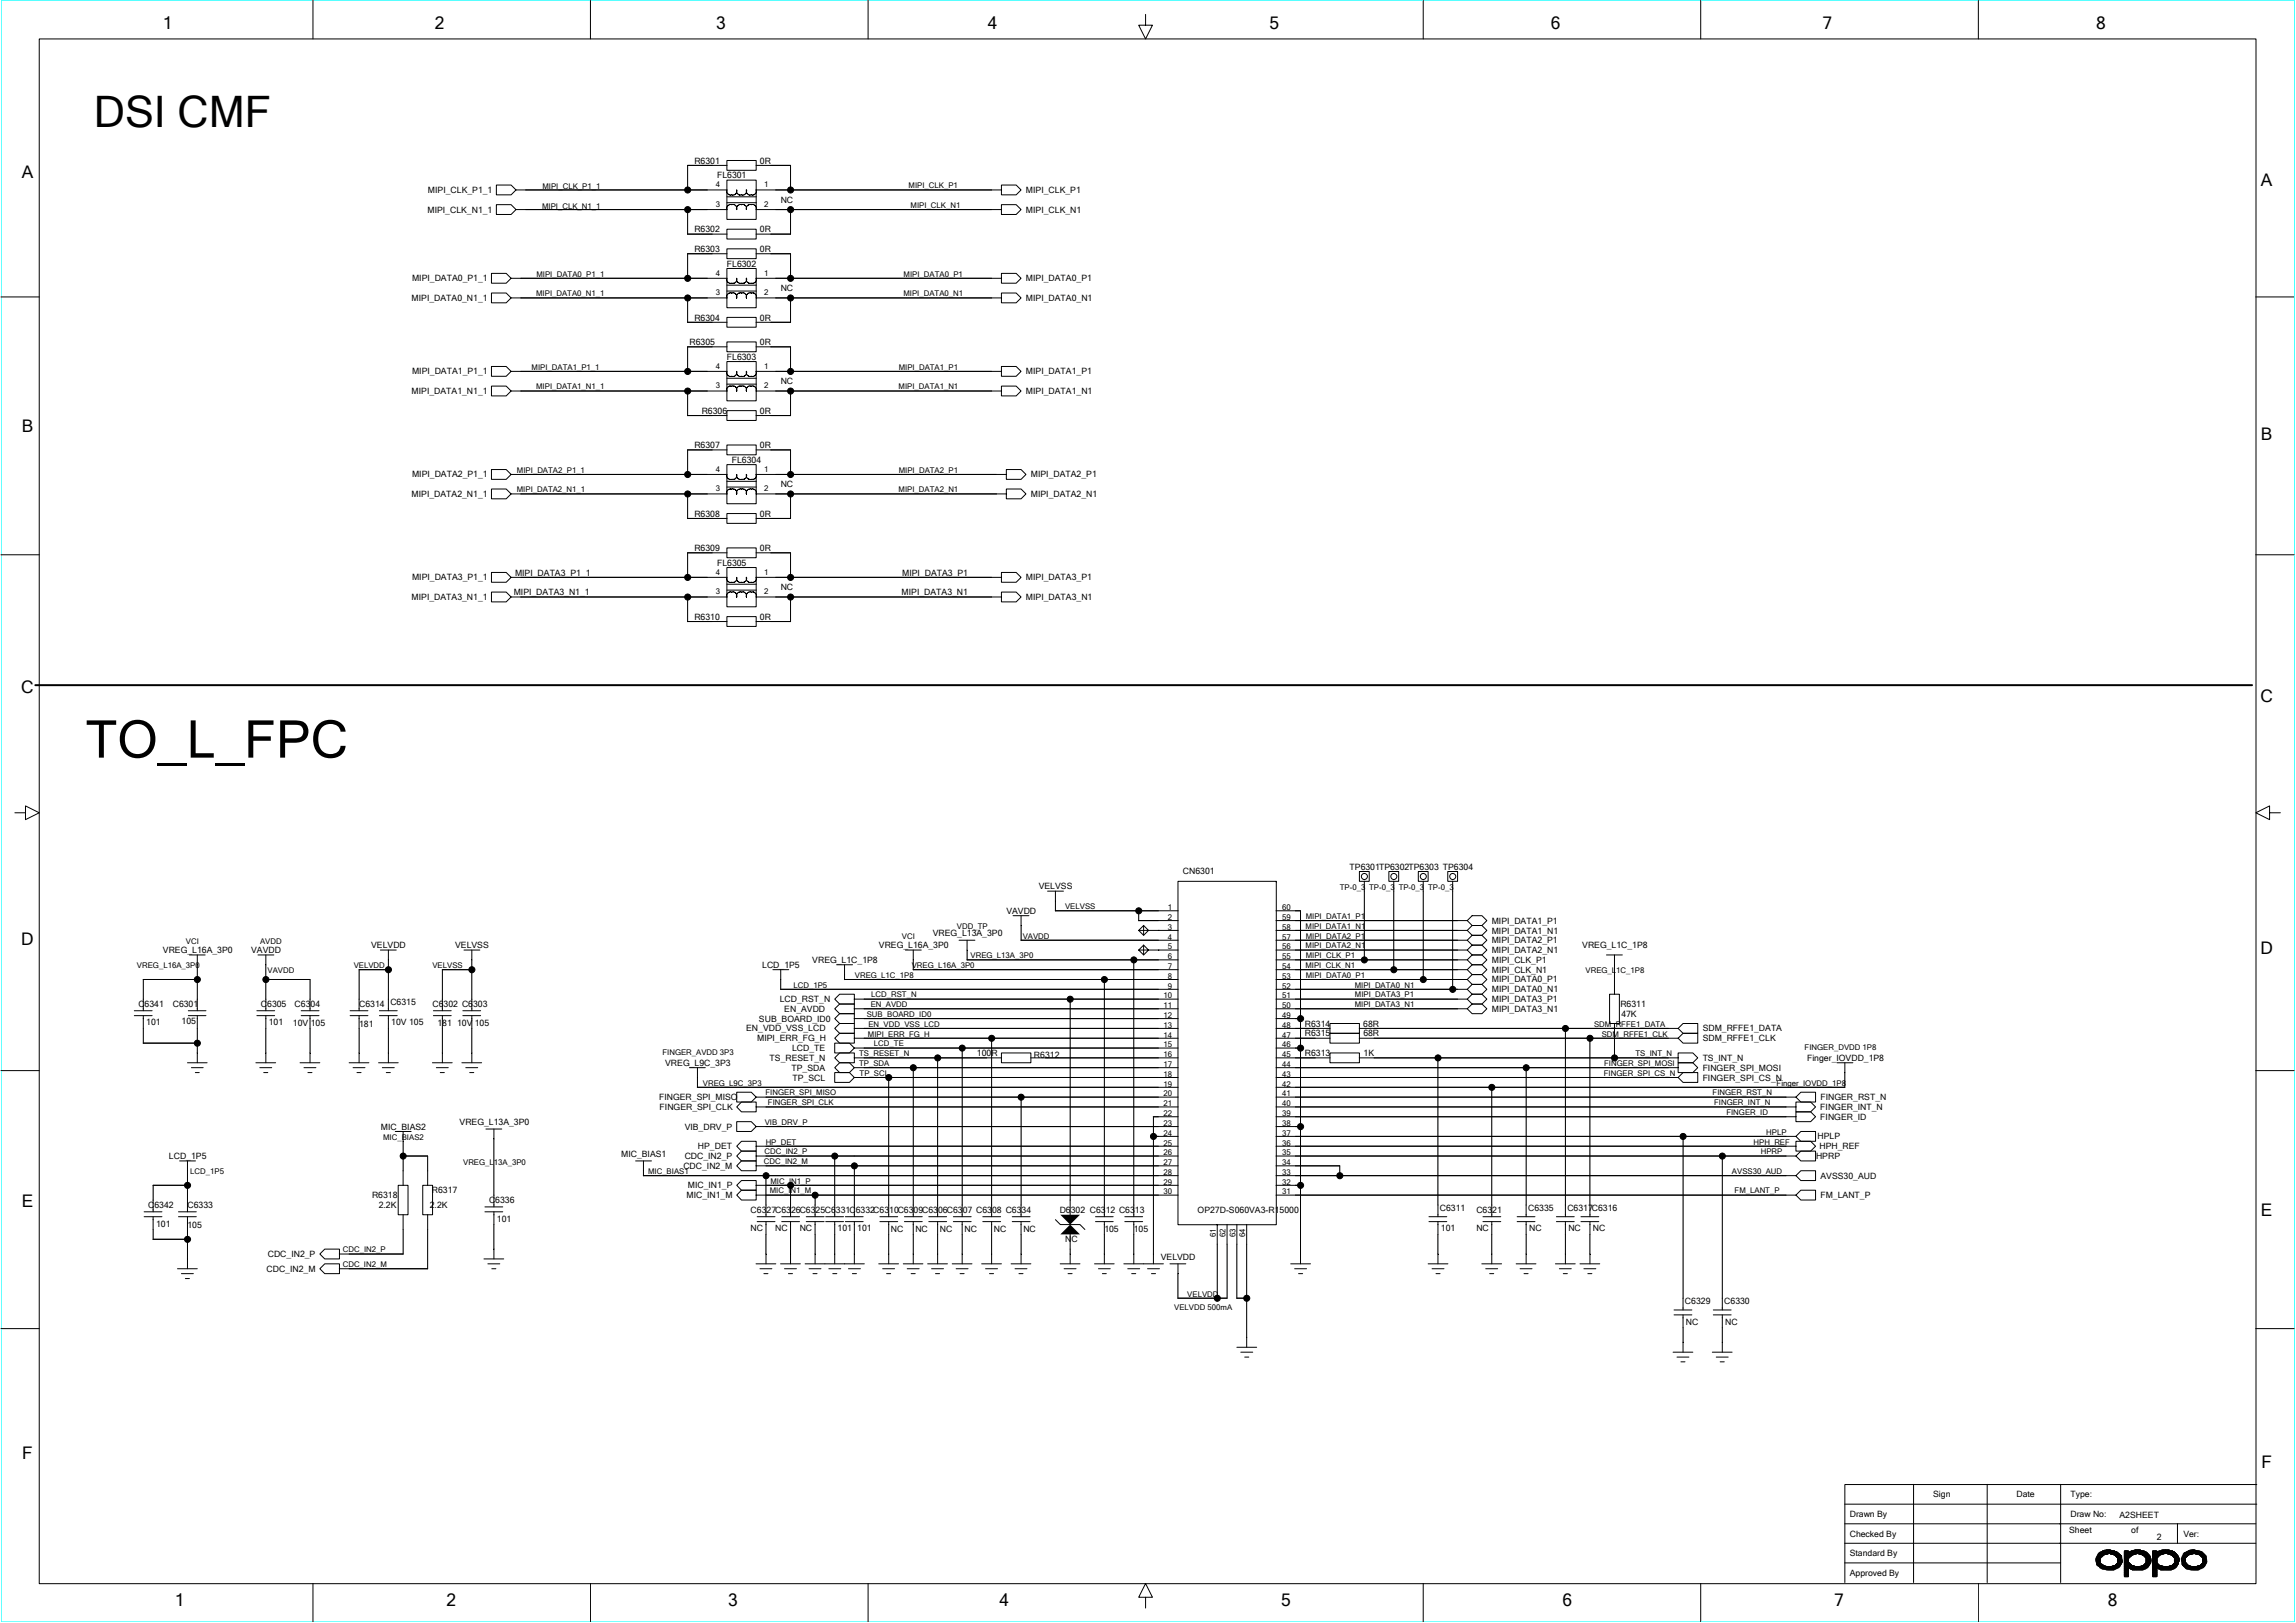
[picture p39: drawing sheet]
<svg xmlns="http://www.w3.org/2000/svg" width="297mm" height="210mm" viewBox="0 0 297 210" stroke-linecap="round" stroke-linejoin="round" font-family="sans-serif">
<defs><g id="words">
<text font-size="6.7" x="11.1" y="98">TO_L_FPC</text>
<text font-size="5.6" x="12.1" y="16.4">DSI CMF</text>
<g font-size="2.2">
<text x="21.1" y="3.8">1</text>
<text x="56.2" y="3.8">2</text>
<text x="92.7" y="3.8">3</text>
<text x="127.8" y="3.8">4</text>
<text x="164.2" y="3.8">5</text>
<text x="200.6" y="3.8">6</text>
<text x="235.8" y="3.8">7</text>
<text x="271.2" y="3.8">8</text>
<text x="2.8" y="23">A</text>
<text x="292.5" y="24.1">A</text>
<text x="2.8" y="55.8">B</text>
<text x="292.5" y="57">B</text>
<text x="2.7" y="89.7">C</text>
<text x="292.4" y="90.8">C</text>
<text x="2.7" y="122.3">D</text>
<text x="292.4" y="123.5">D</text>
<text x="2.8" y="156.2">E</text>
<text x="292.5" y="157.3">E</text>
<text x="2.9" y="188.8">F</text>
<text x="292.6" y="189.9">F</text>
<text x="22.6" y="207.8">1</text>
<text x="57.8" y="207.8">2</text>
<text x="94.2" y="207.8">3</text>
<text x="129.3" y="207.8">4</text>
<text x="165.7" y="207.8">5</text>
<text x="202.2" y="207.8">6</text>
<text x="237.3" y="207.8">7</text>
<text x="272.7" y="207.8">8</text>
</g>
<g font-size="1.1">
<text x="89.8" y="21.2">R6301</text>
<text x="92.8" y="23.1">FL6301</text>
<text x="98.3" y="21.2">0R</text>
<text x="55.3" y="27.5">MIPI_CLK_N1_1</text>
<text x="55.4" y="25">MIPI_CLK_P1_1</text>
<text x="101" y="26.2">NC</text>
<text x="132.7" y="25">MIPI_CLK_P1</text>
<text x="132.7" y="27.5">MIPI_CLK_N1</text>
<text x="89.8" y="30.1">R6302</text>
<text x="89.8" y="32.6">R6303</text>
<text x="94" y="34.5">FL6302</text>
<text x="98.3" y="32.6">0R</text>
<text x="98.3" y="30.1">0R</text>
<text x="53.3" y="38.9">MIPI_DATA0_N1_1</text>
<text x="53.3" y="36.4">MIPI_DATA0_P1_1</text>
<text x="89.8" y="41.5">R6304</text>
<text x="98.3" y="41.5">0R</text>
<text x="101" y="37.7">NC</text>
<text x="132.7" y="36.4">MIPI_DATA0_P1</text>
<text x="132.7" y="38.9">MIPI_DATA0_N1</text>
<text x="89.2" y="44.6">R6305</text>
<text x="94" y="46.5">FL6303</text>
<text x="98.3" y="44.6">0R</text>
<text x="53.3" y="51">MIPI_DATA1_N1_1</text>
<text x="53.3" y="48.5">MIPI_DATA1_P1_1</text>
<text x="90.8" y="53.5">R6306</text>
<text x="98.3" y="53.5">0R</text>
<text x="101" y="49.7">NC</text>
<text x="132.7" y="48.5">MIPI_DATA1_P1</text>
<text x="132.7" y="51">MIPI_DATA1_N1</text>
<text x="89.8" y="58">R6307</text>
<text x="94.7" y="59.9">FL6304</text>
<text x="98.3" y="58">0R</text>
<text x="53.3" y="64.3">MIPI_DATA2_N1_1</text>
<text x="53.3" y="61.8">MIPI_DATA2_P1_1</text>
<text x="101" y="63">NC</text>
<text x="133.4" y="64.3">MIPI_DATA2_N1</text>
<text x="133.4" y="61.8">MIPI_DATA2_P1</text>
<text x="89.8" y="66.8">R6308</text>
<text x="89.8" y="71.3">R6309</text>
<text x="98.3" y="71.3">0R</text>
<text x="98.3" y="66.8">0R</text>
<text x="53.3" y="77.6">MIPI_DATA3_N1_1</text>
<text x="53.3" y="75.1">MIPI_DATA3_P1_1</text>
<text x="66.5" y="77">MIPI_DATA3_N1_1</text>
<text x="66.6" y="74.5">MIPI_DATA3_P1_1</text>
<text x="92.8" y="73.2">FL6305</text>
<text x="101" y="76.3">NC</text>
<text x="116.6" y="77">MIPI_DATA3_N1</text>
<text x="116.7" y="74.5">MIPI_DATA3_P1</text>
<text x="132.7" y="75.1">MIPI_DATA3_P1</text>
<text x="132.7" y="77.6">MIPI_DATA3_N1</text>
<text x="89.8" y="80.2">R6310</text>
<text x="98.3" y="80.2">0R</text>
<text x="153" y="113.1">CN6301</text>
<text x="174.6" y="112.5">TP6301TP6302TP6303 TP6304</text>
<text x="130.2" y="118.2">VAVDD</text>
<text x="134.4" y="115.1">VELVSS</text>
<text x="193" y="119.5">MIPI_DATA1_P1</text>
<text x="21.1" y="123.3">VREG_L16A_3P0</text>
<text x="32.5" y="123.3">VAVDD</text>
<text x="48" y="122.7">VELVDD</text>
<text x="58.9" y="122.7">VELVSS</text>
<text x="98.6" y="125.2">LCD_1P5</text>
<text x="105.1" y="124.6">VREG_L1C_1P8</text>
<text x="113.7" y="122.7">VREG_L16A_3P0</text>
<text x="120.7" y="121.2">VREG_L13A_3P0</text>
<text x="193" y="122">MIPI_DATA2_P1</text>
<text x="193" y="120.8">MIPI_DATA1_N1</text>
<text x="193" y="123.3">MIPI_DATA2_N1</text>
<text x="193" y="124.6">MIPI_CLK_P1</text>
<text x="193" y="125.9">MIPI_CLK_N1</text>
<text x="204.7" y="122.7">VREG_L1C_1P8</text>
<text x="17.9" y="130.3">C6341</text>
<text x="22.3" y="130.3">C6301</text>
<text x="33.8" y="130.3">C6305</text>
<text x="38.1" y="130.3">C6304</text>
<text x="46.5" y="130.3">C6314 C6315</text>
<text x="56" y="130.3">C6302 C6303</text>
<text x="100.9" y="129.7">LCD_RST_N</text>
<text x="101.5" y="130.9">EN_AVDD</text>
<text x="193" y="128.4">MIPI_DATA0_N1</text>
<text x="193" y="130.9">MIPI_DATA3_N1</text>
<text x="193" y="129.7">MIPI_DATA3_P1</text>
<text x="193" y="127.1">MIPI_DATA0_P1</text>
<text x="209.6" y="130.3">R6311</text>
<text x="209.8" y="131.5">47K</text>
<text x="18.9" y="132.7">101</text>
<text x="23.5" y="132.5">105</text>
<text x="34.8" y="132.7">101</text>
<text x="37.9" y="132.8">10V 105</text>
<text x="46.5" y="132.8">181</text>
<text x="50.6" y="132.7">10V 105</text>
<text x="56.6" y="132.8">181</text>
<text x="59.1" y="132.8">10V 105</text>
<text x="86.1" y="137.9">VREG_L9C_3P3</text>
<text x="96.5" y="133.4">EN_VDD_VSS_LCD</text>
<text x="98" y="134.7">MIPI_ERR_FG_H</text>
<text x="98.2" y="132.2">SUB_BOARD_ID0</text>
<text x="99.6" y="137.2">TS_RESET_N</text>
<text x="102.5" y="136">LCD_TE</text>
<text x="126.4" y="136.6">100R</text>
<text x="133.8" y="136.9">R6312</text>
<text x="168.8" y="132.8">R6314</text>
<text x="168.8" y="134.1">R6315</text>
<text x="168.8" y="136.6">R6313</text>
<text x="176.4" y="132.8">68R</text>
<text x="176.4" y="134.1">68R</text>
<text x="176.4" y="136.6">1K</text>
<text x="220.3" y="134.7">SDM_RFFE1_CLK</text>
<text x="220.3" y="133.4">SDM_RFFE1_DATA</text>
<text x="220.3" y="137.2">TS_INT_N</text>
<text x="233.8" y="137.2">Finger_IOVDD_1P8</text>
<text x="85.3" y="142.3">FINGER_SPI_MISO</text>
<text x="85.3" y="143.6">FINGER_SPI_CLK</text>
<text x="102.4" y="138.5">TP_SDA</text>
<text x="102.5" y="139.8">TP_SCL</text>
<text x="220.3" y="138.5">FINGER_SPI_MOSI</text>
<text x="220.3" y="139.8">FINGER_SPI_CS_N</text>
<text x="235.5" y="143.6">FINGER_INT_N</text>
<text x="235.5" y="142.3">FINGER_RST_N</text>
<text x="21.9" y="150">LCD_1P5</text>
<text x="49.3" y="146.1">MIC_BIAS2</text>
<text x="59.5" y="145.6">VREG_L13A_3P0</text>
<text x="80.4" y="149.7">MIC_BIAS1</text>
<text x="88.6" y="150">CDC_IN2_P</text>
<text x="88.6" y="146.1">VIB_DRV_P</text>
<text x="90.3" y="148.7">HP_DET</text>
<text x="234.9" y="150">HPRP</text>
<text x="235.1" y="147.4">HPLP</text>
<text x="235.4" y="148.7">HPH_REF</text>
<text x="235.5" y="144.9">FINGER_ID</text>
<text x="48.1" y="155">R6318</text>
<text x="55.9" y="154.4">R6317</text>
<text x="63.3" y="155.7">C6336</text>
<text x="88.4" y="151.2">CDC_IN2_M</text>
<text x="88.8" y="155">MIC_IN1_M</text>
<text x="89" y="153.8">MIC_IN1_P</text>
<text x="235.5" y="152.5">AVSS30_AUD</text>
<text x="235.5" y="155">FM_LANT_P</text>
<text x="19.2" y="156.3">C6342</text>
<text x="20.2" y="158.7">101</text>
<text x="24.3" y="156.3">C6333</text>
<text x="24.3" y="158.8">105</text>
<text x="49" y="156.3">2.2K</text>
<text x="55.6" y="156.3">2.2K</text>
<text x="64.3" y="158.1">101</text>
<text x="97.1" y="156.9">C6327C6326C6325C6331C6332C6310C6309C6306C6307 C6308 C6334</text>
<text x="97.1" y="159.3">NC</text>
<text x="100.3" y="159.3">NC</text>
<text x="103.5" y="159.3">NC</text>
<text x="108.4" y="159.3">101</text>
<text x="110.9" y="159.3">101</text>
<text x="115.3" y="159.4">NC</text>
<text x="118.4" y="159.4">NC</text>
<text x="121.6" y="159.4">NC</text>
<text x="124.8" y="159.4">NC</text>
<text x="128.6" y="159.4">NC</text>
<text x="132.4" y="159.4">NC</text>
<text x="137.1" y="156.9">D6302 C6312 C6313</text>
<text x="137.8" y="160.7">NC</text>
<text x="142.9" y="159.4">105</text>
<text x="146.7" y="159.4">105</text>
<text x="154.9" y="156.9">OP27D-S060VA3-R15000</text>
<text x="186.3" y="156.7">C6311</text>
<text x="186.4" y="159.3">101</text>
<text x="191" y="159.3">NC</text>
<text x="191" y="156.9">C6321</text>
<text x="197.7" y="156.7">C6335</text>
<text x="197.8" y="159.3">NC</text>
<text x="202.8" y="156.7">C6317C6316</text>
<text x="202.9" y="159.3">NC</text>
<text x="206.1" y="159.3">NC</text>
<text x="34.5" y="164.5">CDC_IN2_M</text>
<text x="34.6" y="162.6">CDC_IN2_P</text>
<text x="150.2" y="163">VELVDD</text>
<text x="218" y="168.7">C6329</text>
<text x="218.1" y="171.4">NC</text>
<text x="223.1" y="168.7">C6330</text>
<text x="223.2" y="171.4">NC</text>
<text x="239.3" y="196.3">Drawn By</text>
<text x="250.1" y="193.7">Sign</text>
<text x="260.9" y="193.7">Date</text>
<text x="267.9" y="193.7">Type:</text>
<text x="267.9" y="196.3">Draw No:</text>
<text x="274.2" y="196.4">A2SHEET</text>
<text x="239.3" y="198.8">Checked By</text>
<text x="239.3" y="201.3">Standard By</text>
<text x="239.3" y="203.9">Approved By</text>
<text x="267.7" y="198.3">Sheet</text>
<text x="275.7" y="198.3">of</text>
<text x="279" y="199.2">2</text>
<text x="282.5" y="198.8">Ver:</text>
</g>
<g font-size="1">
<text x="70.1" y="27">MIPI_CLK_N1_1</text>
<text x="70.2" y="24.5">MIPI_CLK_P1_1</text>
<text x="92.6" y="24.2">4</text>
<text x="92.6" y="26.8">3</text>
<text x="98.8" y="26.8">2</text>
<text x="98.8" y="24.2">1</text>
<text x="117.5" y="24.4">MIPI_CLK_P1</text>
<text x="117.8" y="26.9">MIPI_CLK_N1</text>
<text x="69.4" y="35.8">MIPI_DATA0_P1_1</text>
<text x="92.6" y="35.7">4</text>
<text x="98.8" y="35.7">1</text>
<text x="116.9" y="35.8">MIPI_DATA0_P1</text>
<text x="69.4" y="38.3">MIPI_DATA0_N1_1</text>
<text x="92.6" y="38.2">3</text>
<text x="98.8" y="38.2">2</text>
<text x="116.9" y="38.3">MIPI_DATA0_N1</text>
<text x="68.8" y="47.8">MIPI_DATA1_P1_1</text>
<text x="92.6" y="47.7">4</text>
<text x="98.8" y="47.7">1</text>
<text x="116.3" y="47.8">MIPI_DATA1_P1</text>
<text x="69.4" y="50.4">MIPI_DATA1_N1_1</text>
<text x="92.6" y="50.2">3</text>
<text x="98.8" y="50.2">2</text>
<text x="116.2" y="50.4">MIPI_DATA1_N1</text>
<text x="66.9" y="63.7">MIPI_DATA2_N1_1</text>
<text x="66.9" y="61.2">MIPI_DATA2_P1_1</text>
<text x="92.6" y="63.6">3</text>
<text x="92.6" y="61">4</text>
<text x="98.8" y="61">1</text>
<text x="98.8" y="63.6">2</text>
<text x="116.2" y="63.7">MIPI_DATA2_N1</text>
<text x="116.3" y="61.2">MIPI_DATA2_P1</text>
<text x="92.6" y="74.4">4</text>
<text x="92.6" y="76.9">3</text>
<text x="98.8" y="76.9">2</text>
<text x="98.8" y="74.4">1</text>
<text x="137.8" y="117.6">VELVSS</text>
<text x="151.1" y="119">2</text>
<text x="151.1" y="117.8">1</text>
<text x="165.9" y="117.8">60</text>
<text x="165.9" y="119">59</text>
<text x="168.9" y="118.9">MIPI_DATA1_P1</text>
<text x="173.3" y="115.1">TP-0_3 TP-0_3 TP-0_3 TP-0_3</text>
<text x="17.7" y="125.2">VREG_L16A_3P0</text>
<text x="24.1" y="122.1">VCI</text>
<text x="33.7" y="122.1">AVDD</text>
<text x="34.6" y="125.9">VAVDD</text>
<text x="45.8" y="125.2">VELVDD</text>
<text x="55.9" y="125.2">VELVSS</text>
<text x="116.7" y="121.4">VCI</text>
<text x="118" y="125.2">VREG_L16A_3P0</text>
<text x="123.8" y="120.2">VDD_TP</text>
<text x="125.6" y="124">VREG_L13A_3P0</text>
<text x="132.3" y="121.4">VAVDD</text>
<text x="151.1" y="120.3">3</text>
<text x="151.1" y="124.1">6</text>
<text x="151.1" y="125.4">7</text>
<text x="151.1" y="122.8">5</text>
<text x="151.1" y="121.6">4</text>
<text x="165.9" y="120.3">58</text>
<text x="165.9" y="122.8">56</text>
<text x="165.9" y="121.6">57</text>
<text x="165.9" y="124.1">55</text>
<text x="165.9" y="125.4">54</text>
<text x="168.9" y="125.2">MIPI_CLK_N1</text>
<text x="168.9" y="122.7">MIPI_DATA2_N1</text>
<text x="168.9" y="120.2">MIPI_DATA1_N1</text>
<text x="168.9" y="121.4">MIPI_DATA2_P1</text>
<text x="168.9" y="124">MIPI_CLK_P1</text>
<text x="205.1" y="125.9">VREG_L1C_1P8</text>
<text x="102.7" y="127.8">LCD_1P5</text>
<text x="110.6" y="126.5">VREG_L1C_1P8</text>
<text x="112.1" y="131.6">SUB_BOARD_ID0</text>
<text x="112.6" y="130.3">EN_AVDD</text>
<text x="112.7" y="129.1">LCD_RST_N</text>
<text x="150.5" y="131.7">12</text>
<text x="150.5" y="129.2">10</text>
<text x="150.5" y="130.4">11</text>
<text x="151.1" y="127.9">9</text>
<text x="151.1" y="126.6">8</text>
<text x="165.9" y="131.7">49</text>
<text x="165.9" y="130.4">50</text>
<text x="165.9" y="126.6">53</text>
<text x="165.9" y="127.9">52</text>
<text x="165.9" y="129.2">51</text>
<text x="168.9" y="126.5">MIPI_DATA0_P1</text>
<text x="175.3" y="130.3">MIPI_DATA3_N1</text>
<text x="175.3" y="127.8">MIPI_DATA0_N1</text>
<text x="175.3" y="129.1">MIPI_DATA3_P1</text>
<text x="85.7" y="136.5">FINGER_AVDD 3P3</text>
<text x="111.1" y="137.9">TP_SDA</text>
<text x="111.1" y="136.7">TS_RESET_N</text>
<text x="112.3" y="134.1">MIPI_ERR_FG_H</text>
<text x="112.3" y="132.8">EN_VDD_VSS_LCD</text>
<text x="113.1" y="135.4">LCD_TE</text>
<text x="150.5" y="136.8">16</text>
<text x="150.5" y="134.2">14</text>
<text x="150.5" y="135.5">15</text>
<text x="150.5" y="133">13</text>
<text x="165.9" y="133">48</text>
<text x="165.9" y="134.2">47</text>
<text x="165.9" y="135.5">46</text>
<text x="165.9" y="136.8">45</text>
<text x="206.2" y="132.8">SDM_RFFE1_DATA</text>
<text x="207.2" y="134.1">SDM_RFFE1_CLK</text>
<text x="207.5" y="137.9">FINGER_SPI_MOSI</text>
<text x="211.6" y="136.7">TS_INT_N</text>
<text x="233.5" y="135.9">FINGER_DVDD 1P8</text>
<text x="90.9" y="140.5">VREG_L9C_3P3</text>
<text x="99" y="141.7">FINGER_SPI_MISO</text>
<text x="99.4" y="143">FINGER_SPI_CLK</text>
<text x="111.2" y="139.2">TP_SCL</text>
<text x="150.5" y="140.6">19</text>
<text x="150.5" y="138">17</text>
<text x="150.5" y="143.1">21</text>
<text x="150.5" y="141.9">20</text>
<text x="150.5" y="139.3">18</text>
<text x="165.9" y="139.3">43</text>
<text x="165.9" y="143.1">40</text>
<text x="165.9" y="138">44</text>
<text x="165.9" y="140.6">42</text>
<text x="165.9" y="141.9">41</text>
<text x="207.5" y="139.2">FINGER_SPI_CS_N</text>
<text x="221.6" y="141.7">FINGER_RST_N</text>
<text x="221.8" y="143">FINGER_INT_N</text>
<text x="229.8" y="140.5">Finger_IOVDD_1P8</text>
<text x="49.6" y="147.4">MIC_BIAS2</text>
<text x="98.9" y="149.4">CDC_IN2_P</text>
<text x="98.9" y="145.5">VIB_DRV_P</text>
<text x="99.1" y="148.1">HP_DET</text>
<text x="150.5" y="145.7">23</text>
<text x="150.5" y="149.5">26</text>
<text x="150.5" y="146.9">24</text>
<text x="150.5" y="144.4">22</text>
<text x="150.5" y="148.2">25</text>
<text x="165.9" y="144.4">39</text>
<text x="165.9" y="145.7">38</text>
<text x="165.9" y="148.2">36</text>
<text x="165.9" y="149.5">35</text>
<text x="165.9" y="146.9">37</text>
<text x="223.3" y="144.3">FINGER_ID</text>
<text x="226.9" y="148.1">HPH_REF</text>
<text x="227.8" y="149.4">HPRP</text>
<text x="228.5" y="146.8">HPLP</text>
<text x="24.6" y="151.9">LCD_1P5</text>
<text x="59.9" y="150.8">VREG_L13A_3P0</text>
<text x="83.8" y="151.9">MIC_BIAS1</text>
<text x="98.8" y="150.6">CDC_IN2_M</text>
<text x="99.6" y="154.4">MIC_IN1_M</text>
<text x="99.7" y="153.1">MIC_IN1_P</text>
<text x="150.5" y="154.5">30</text>
<text x="150.5" y="153.3">29</text>
<text x="150.5" y="152">28</text>
<text x="150.5" y="150.7">27</text>
<text x="165.9" y="153.3">32</text>
<text x="165.9" y="154.5">31</text>
<text x="165.9" y="150.7">34</text>
<text x="165.9" y="152">33</text>
<text x="224.1" y="151.9">AVSS30_AUD</text>
<text x="224.4" y="154.4">FM_LANT_P</text>
<text x="157.3" y="160.1" transform="rotate(-90 157.3 160.1)">61</text>
<text x="158.6" y="160.1" transform="rotate(-90 158.6 160.1)">62</text>
<text x="159.8" y="160.1" transform="rotate(-90 159.8 160.1)">63</text>
<text x="161.1" y="160.1" transform="rotate(-90 161.1 160.1)">64</text>
<text x="44.3" y="163.9">CDC_IN2_M</text>
<text x="44.4" y="162">CDC_IN2_P</text>
<text x="153.6" y="167.7">VELVDD</text>
<text x="151.9" y="169.5">VELVDD 500mA</text>
</g>
</g></defs>
<path d="M.1 0h296.8v209.8h-296.8z" fill="none" stroke="#0ff" stroke-width=".13"/>
<path d="M4.6 88.6h286.8" fill="none" stroke="#000" stroke-width=".25"/>
<g fill="none" stroke="#000" stroke-width=".13">
<path d="M5.1 5h286.8v199.9h-286.8zM40.5 .1v4.9M76.4 .1v4.9M112.3 .1v4.9M148.2 1.9v1.4h.9l-.9 1.7-.9-1.7h.9M184.1 .1v4.9M220 .1v4.9M255.9 .1v4.9M.1 38.4h5M63.6 35.4h1.9l.6 .6-.6 .6h-1.9zM63.6 37.9h1.9l.6 .6-.6 .7h-1.9zM64.2 26.5h1.9l.7 .6-.7 .6h-1.9z"/>
<path d="M64.2 23.9h1.9l.7 .7-.7 .6h-1.9zM66.1 36h28a.47 .47 0 0 0 .5 .7M66.7 24.6h27.4l-.1 .2M88.9 21.4h5.2M88.9 30.3h5.2M88.9 32.8h5.2M89 21.4v3.2M89 27.1v3.2M89 32.8v3.2M89 38.5v3.2M94 24.8l.2 .3 .4 .1M94 20.8h3.8v1.2h-3.8z"/>
<path d="M94 29.7h3.8v1.2h-3.8zM94 32.2h3.8v1.3h-3.8zM94 23.3h3.8v5.1h-3.8zM94 34.7h3.8v5.1h-3.8zM94 25.5h3.9M94 26.2h3.9M94 36.9h3.9M94 37.7h3.9M94.1 27.1h-27.4M94.1 38.5h-28M94.4 26.5a.72 .72 0 0 1 .9 .3v.3M94.4 37.9h.3"/>
<path d="M94.4 26.5l-.3 .2-.1 .4M94.4 37.9l-.1 .1a.55 .55 0 0 0-.3 .6M94.7 37.9a.53 .53 0 0 1 .6 .6M95.3 24.8v-.2a.58 .58 0 0 1-.8 .6M95.3 24.8a.57 .57 0 0 0 .8 .4h.1M95.9 26.5h.1M95.9 26.5a.47 .47 0 0 0-.5 .1 .47 .47 0 0 0-.1 .5M96 26.5l.4 .1 .2 .3M96.1 26.5h-.2M96.6 24.8l-.1-.2a.47 .47 0 0 1-.3 .6M96.6 24.8a.59 .59 0 0 0 .7 .4h.1M96.6 38.3a.58 .58 0 0 0-.8-.4 .47 .47 0 0 0-.5 .6"/>
<path d="M97 26.5h.3M97 37.9h.2M97 26.5l-.4 .2v.4v-.2M97 37.9l-.4 .2v.4v-.2M97.2 37.9a.53 .53 0 0 1 .7 .4M97.2 37.9h.1M97.3 26.5l.4 .1 .2 .3M97.8 36h31.8M97.8 38.5h31.8M97.8 21.4h4.5v3.2M97.8 32.8h4.5v3.2M97.9 36a.58 .58 0 0 1-.8 .7 .49 .49 0 0 1-.5-.7 .57 .57 0 0 1-.8 .7 .51 .51 0 0 1-.5-.7 .57 .57 0 0 1-.8 .7"/>
<path d="M97.9 24.6l-.1 .4-.4 .2M97.9 26.9l-.1 .2M97.9 38.3l-.1 .2M102.3 27.1v3.2h-4.5M102.3 38.5v3.2M129.6 35.4h1.9l.6 .6-.6 .6h-1.9zM129.6 37.9h1.9l.6 .6-.6 .7h-1.9zM129.6 23.9h1.9l.6 .7-.6 .6h-1.9zM129.6 26.5h1.9l.6 .6-.6 .6h-1.9zM129.6 27.1h-31.8M129.6 24.6h-31.8M291.8 38.4h5"/>
<path d="M63.6 47.4h1.9l.6 .6-.6 .7h-1.9zM63.6 50h1.9l.6 .6-.6 .6h-1.9zM66.1 48h28l-.1 .3M66.1 50.6h28M88.9 53.8h5.2M88.9 44.9h5.2M88.9 58.2h5.2M88.9 41.7h5.2M89 44.9v3.2M89 50.6v3.2M89 58.2v3.2M94 48.3l.2 .3 .4 .1"/>
<path d="M94 53.1h3.8v1.3h-3.8zM94 44.2h3.8v1.3h-3.8zM94 57.6h3.8v1.2h-3.8zM94 41.1h3.8v1.2h-3.8zM94 46.8h3.8v5.1h-3.8zM94 48.9h3.9M94 49.7h3.9M94.4 49.9a.72 .72 0 0 1 .9 .4v.3M94.4 49.9l-.3 .3-.1 .4M95.3 48.3v-.3a.58 .58 0 0 1-.8 .7M95.3 48.3a.57 .57 0 0 0 .8 .4h.1M95.9 50h.1"/>
<path d="M95.9 50a.47 .47 0 0 0-.5 .1 .47 .47 0 0 0-.1 .5M96 49.9l.4 .2 .2 .3M96.1 49.9l-.2 .1M96.6 48.3l-.1-.3a.47 .47 0 0 1-.3 .7M96.6 48.3a.59 .59 0 0 0 .7 .4h.1M97 49.9h.3M97 49.9l-.4 .3v.4v-.2M97.3 49.9l.4 .2 .2 .3M97.8 48h31.8M97.8 50.6h31.8M97.8 53.8h4.5M97.8 44.9h4.5v3.2"/>
<path d="M97.8 58.2h4.5v3.2M97.9 48l-.1 .5-.4 .2M97.9 50.4l-.1 .2M102.3 41.7h-4.5M102.3 50.6v3.2M129.6 47.4h1.9l.6 .6-.6 .7h-1.9zM129.6 50h1.9l.6 .6-.6 .6h-1.9zM.1 71.8h5M63.6 63.3h1.9l.6 .6-.6 .6h-1.9zM63.6 60.7h1.9l.6 .7-.6 .6h-1.9zM63.6 74.1h1.9l.6 .6-.6 .6h-1.9zM63.6 76.6h1.9l.6 .6-.6 .7h-1.9z"/>
<path d="M66.1 61.4h28l-.1 .2M66.1 74.7h28l-.1 .2M88.9 67.1h5.2M88.9 71.5h5.2M89 63.9v3.2M89 71.5v3.2M89 77.2v3.2M94 61.6a.62 .62 0 0 0 .9 .4l.3-.1 .1-.5v.2M94 74.9l.2 .3 .4 .2M94 66.4h3.8v1.3h-3.8zM94 79.8h3.8v1.2h-3.8zM94 70.9h3.8v1.3h-3.8z"/>
<path d="M94 73.4h3.8v5.1h-3.8zM94 60.1h3.8v5.1h-3.8zM94 75.6h3.9M94 76.3h3.9M94 62.3h3.9M94 63h3.9M94.1 63.9h-28M94.1 77.2h-28M94.4 76.6a.72 .72 0 0 1 .9 .3v.3M94.4 76.6l-.3 .2-.1 .5M95.3 74.9v-.2a.57 .57 0 0 1-.8 .7M95.3 74.9a.57 .57 0 0 0 .8 .5h.1"/>
<path d="M95.3 61.6a.63 .63 0 0 0 .9 .4M95.3 63.9a.57 .57 0 0 0-.8-.7l-.4 .3-.1 .4M95.9 76.6h.1M95.9 63.3h.1M95.9 63.3a.47 .47 0 0 0-.5 .1 .47 .47 0 0 0-.1 .5M95.9 76.6a.47 .47 0 0 0-.5 .1 .47 .47 0 0 0-.1 .5M95.9 63.3a.5 .5 0 0 1 .7 .6 .57 .57 0 0 1 .7-.7 .49 .49 0 0 1 .5 .7M96 76.6l.4 .1 .2 .3M96.1 76.6h-.2M96.6 61.6l-.1-.2a.46 .46 0 0 1-.3 .6M96.6 74.9l-.1-.2a.47 .47 0 0 1-.3 .7M96.6 74.9a.59 .59 0 0 0 .7 .5h.1"/>
<path d="M96.6 61.6a.63 .63 0 0 0 .8 .4M97 76.6h.3M97 76.6l-.4 .2v.4v-.2M97.3 76.6l.4 .1 .2 .3M97.8 63.9h32.4M97.8 61.4h32.4M97.8 74.7h31.8M97.8 77.2h31.8M97.8 67.1h4.5M97.8 71.5h4.5v3.2M97.9 61.4l-.1 .4-.4 .2M97.9 74.7l-.1 .4-.4 .3"/>
<path d="M97.9 77l-.1 .2M102.3 63.9v3.2M102.3 77.2v3.2M129.6 74.1h1.9l.6 .6-.6 .6h-1.9zM129.6 76.6h1.9l.6 .6-.6 .7h-1.9zM130.2 63.3h1.9l.6 .6-.6 .6h-1.9zM130.2 60.7h1.9l.6 .7-.6 .6h-1.9zM291.8 71.8h5M88.9 80.4h5.2M97.8 80.4h4.5M1.9 105.2h1.4v-.9l1.8 .9-1.8 .8v-.8M131.1 118.5h2"/>
<path d="M132.1 118.5v3.2M135.5 115.3h2.1M136.5 117.8h15.9M136.5 115.3v2.6M147.3 119.1h5.1M147.3 117.8v1.3M148 119.7v1.3M152.4 114h12.7v44.5h-12.7zM165.1 119.1h24.7M165.1 117.8h3.2v45.7M165.1 114h.1M175.9 112.8h1.2v1.2h-1.2z"/>
<path d="M176.5 114v10.2M179.7 112.8h1.3v1.2h-1.3zM180.3 114v11.5M183.5 112.8h1.3v1.2h-1.3zM184.1 114v12.7M187.3 112.8h1.3v1.2h-1.3zM187.9 114v14M190.5 119.7h1.2l.7 .7-.7 .6h-1.2l-.7-.6zM190.5 118.5h1.2l.7 .6-.7 .6h-1.2l-.7-.6zM293.6 105.2v-.9l-1.8 .9 1.8 .8v-.8h1.4M.1 138.5h5M17.4 131.4h2.3"/>
<path d="M17.4 130.8h2.3M18.5 131.4v3.6h7M24.3 137.5h2.5M24.4 131.4h2.2M24.4 130.8h2.2M24.5 123.5h2M24.8 138.1h1.5M25.3 138.8h.5M25.5 131.4v6.1M25.5 123.5v7.3M25.5 126.7h-7v4.1M33.1 137.5h2.6"/>
<path d="M33.2 131.4h2.3M33.2 130.8h2.3M33.4 123.5h2M33.6 138.1h1.6M34.1 138.8h.5M34.4 126.7h5.7v4.1M34.4 123.5v7.3M34.4 131.4v6.1M38.8 137.5h2.6M39 131.4h2.3M39 130.8h2.3M39.3 138.1h1.6"/>
<path d="M39.8 138.8h.6M40.1 131.4v6.1M45.2 137.5h2.5M45.3 131.4h2.3M45.3 130.8h2.3M45.7 138.1h1.5M46.2 138.8h.5M46.5 131.4v6.1M49 137.5h2.5M49.1 131.4h2.3M49.1 130.8h2.3M49.2 122.9h2.1"/>
<path d="M49.5 138.1h1.5M50 138.8h.5M50.2 125.5h-3.7v5.3M50.2 122.9v7.9M50.2 131.4v6.1M55.9 137.5h2.6M56.1 131.4h2.3M56.1 130.8h2.3M56.4 138.1h1.6M57 138.8h.5M57.2 125.5h3.8M57.2 125.5v5.3"/>
<path d="M57.2 131.4v6.1M59.8 137.5h2.5M59.9 131.4h2.3M59.9 130.8h2.3M60 122.9h2.1M60.3 138.1h1.5M60.8 138.8h.5M61 122.9v7.9M61 131.4v6.1M89.2 138.1h2M90.2 138.1v2.6M100 125.5h2"/>
<path d="M101 128h51.4M101 125.5v2.5M108 138.8h1.9l.6 .6-.6 .6h-1.9zM108 130.5l.6-.6h1.9v1.2h-1.9zM108 135h1.9l.6 .6-.6 .6h-1.9zM108 138.1l.6-.6h1.3l.6 .6-.6 .7h-1.3zM108.2 124.8h2.1M108.6 131.1h1.9v1.3h-1.9l-.6-.6zM108.6 136.2h1.9v1.3h-1.9l-.6-.6zM108.6 132.4h1.9v1.3h-1.9l-.6-.6zM108.6 128.6h1.9v1.3h-1.9l-.6-.6zM108.6 133.7h1.9v1.3h-1.9l-.6-.7z"/>
<path d="M109.2 126.7h43.2M109.3 124.8v1.9M110.5 131.8h41.9M110.5 138.1h41.9M110.5 130.5h41.9M110.5 129.3h41.9M110.5 136.9h19.1M110.5 139.4h41.9M110.5 135.6h41.9M110.5 133.1h41.9M110.5 134.3h41.9M115 139.4v18"/>
<path d="M117.1 122.9h2.1M118.1 125.5h34.3M118.1 122.9v2.6M118.1 138.1v19.3M121.3 136.9v20.5M124.1 121.6h2M124.5 135.6v21.8M125.1 121.6v2.6h27.3M128.3 134.3v23.1M129.6 136.2h3.8v1.3h-3.8zM132.1 121.6h20.3M133.3 136.9h19.1"/>
<path d="M138.4 129.3v27.9M142.9 126.7v30.7M146.7 124.2v33.2M147.3 122.9l.7-.6 .6 .6-.6 .6-.7-.6h1.3M147.3 120.4l.7-.7 .6 .7-.6 .6-.7-.6h1.3M148 122.3v1.2M148.6 122.9h3.8M148.6 120.4h3.8M165.1 122.9h24.7M165.1 125.5h24.7M165.1 126.7h24.7M165.1 124.2h24.7"/>
<path d="M165.1 129.3h24.7M165.1 120.4h24.7M168.3 135.6h-3.2M168.3 131.8h-3.2M172.1 132.4h3.8v1.3h-3.8zM172.1 133.7h3.8v1.3h-3.8zM172.1 136.2h3.8v1.3h-3.8zM172.1 133.1h-7M172.1 134.3h-7M172.1 136.9h-7M175.8 136.9h41.3M186 136.9v20.5"/>
<path d="M189.8 130.5l.7-.6h1.2l.7 .6-.7 .6h-1.2zM189.8 128h-24.7M189.8 130.5h-24.7M189.8 121.6h-24.7M190.5 127.4h1.2l.7 .6-.7 .6h-1.2l-.7-.6zM190.5 123.5h1.2l.7 .7-.7 .6h-1.2l-.7-.6zM190.5 124.8h1.2l.7 .7-.7 .6h-1.2l-.7-.6zM190.5 128.6h1.2l.7 .7-.7 .6h-1.2l-.7-.6zM190.5 126.1h1.2l.7 .6-.7 .7h-1.2l-.7-.7zM190.5 121h1.2l.7 .6-.7 .7h-1.2l-.7-.7zM190.5 122.3h1.2l.7 .6-.7 .6h-1.2l-.7-.6zM197.4 138.1v19.3"/>
<path d="M202.5 133.1v24.3M205.7 134.3v23.1M207.8 123.5h2.1M208.2 128.6h1.3v3.8h-1.3zM208.9 123.5v5.2M208.9 132.4v4.5M217.1 137.5h1.9l.6 .6-.6 .7h-1.9zM217.1 136.2h1.9l.6 .7-.6 .6h-1.9zM217.1 139.4h-52M217.1 138.1h-52M217.1 133.1h-41.3M217.1 134.3h-41.3"/>
<path d="M217.7 138.8h1.9v1.2h-1.9l-.6-.6zM217.7 133.7h1.9v1.3h-1.9l-.6-.7zM217.7 132.4h1.9v1.3h-1.9l-.6-.6zM237.7 137.5h2M238.7 137.5v3.2M291.8 138.5h5M18.6 157.4h2.4M18.6 156.8h2.4M19.8 157.4v3M23.1 157.4h2.3M23.1 156.8h2.3M23.2 150.2h2.1"/>
<path d="M24.3 150.2v6.6M24.3 157.4v6.7M24.3 153.4h-4.5v3.4M51.1 146.4h2.1M51.5 153.4h1.3v3.8h-1.3zM52.1 149.6h3.2v3.8M52.2 146.4v7M52.2 157.1v5.2M54.7 153.4h1.3v3.8h-1.3zM55.3 157.1v7.1M62.7 156.8h2.3M62.7 156.1h2.3"/>
<path d="M62.9 146.1h2M63.9 146.1v10M63.9 156.8v6.1M82.2 150.2h2.1M83.2 152.1h69.2M83.2 150.2v1.9M90.2 140.7h62.2M95.3 145.1h1.9l.6 .7-.6 .6h-1.9zM95.3 141.3h1.9l.6 .6-.6 .7h-1.9zM95.9 142.6h1.9v1.2h-1.9l-.6-.6zM95.9 152.7h1.9v1.3h-1.9l-.6-.6zM95.9 154h1.9v1.3h-1.9l-.6-.7z"/>
<path d="M95.9 147.7h1.9v1.2h-1.9l-.6-.6zM95.9 150.2h1.9v1.3h-1.9l-.6-.7zM95.9 148.9h1.9v1.3h-1.9l-.6-.6zM97.8 141.9h54.6M97.8 145.8h54.6M97.8 143.2h54.6M97.8 153.4h54.6M97.8 154.6h54.6M97.8 148.3h54.6M97.8 150.8h54.6M97.8 149.6h54.6M98 157.4h2.3"/>
<path d="M98 158.1h2.3M99.1 158.1v5.4M99.1 152.1v5.3M101.1 157.4h2.3M101.1 158.1h2.3M102.3 158.1v5.4M102.3 153.4v4M104.3 157.4h2.3M104.3 158.1h2.3M105.4 158.1v5.4M105.4 154.6v2.8M106.8 157.4h2.3"/>
<path d="M106.8 158.1h2.3M108 149.6v7.8M108 158.1v5.4M109.4 157.4h2.3M109.4 158.1h2.3M110.5 150.8v6.6M110.5 158.1v5.4M113.8 157.4h2.3M113.8 158.1h2.3M115 158.1v5.4M117 157.4h2.3M117 158.1h2.3"/>
<path d="M118.1 158.1v5.4M120.2 157.4h2.3M120.2 158.1h2.3M121.3 158.1v5.4M123.3 157.4h2.3M123.3 158.1h2.3M124.5 158.1v5.4M127.1 157.4h2.4M127.1 158.1h2.4M128.3 158.1v5.4M131 157.4h2.3M131 158.1h2.3"/>
<path d="M132.1 141.9v15.5M132.1 158.1v5.4M136.5 157.8l.7 .6h2.5l.7 .7M138.4 159.7v3.8M141.7 157.4h2.3M141.7 158.1h2.3M142.9 158.1v5.4M145.5 157.4h2.3M145.5 158.1h2.3M146.7 158.1v5.4M149.2 144.5h3.2M149.2 147h3.2"/>
<path d="M149.2 144.5v19M157.5 158.4v9.6M158.7 158.4v9.6M160 158.4v9.6M161.3 158.4v15.9M165.1 150.8h8.2v1.3M168.3 145.8h-3.2M168.3 153.4h-3.2M184.9 157.4h2.3M184.9 158.1h2.3M186 158.1v5.4M191.9 157.4h2.3"/>
<path d="M191.9 158.1h2.3M193 140.7v16.7M193 158.1v5.4M196.3 157.4h2.3M196.3 158.1h2.3M197.4 158.1v5.4M201.4 157.4h2.3M201.4 158.1h2.3M202.5 158.1v5.4M204.5 157.4h2.3M204.5 158.1h2.3M205.7 158.1v5.4"/>
<path d="M217.7 147v22.5M222.8 149.6v19.9M232.3 143.8h1.9l.7 .7-.7 .6h-1.9zM232.3 142.6h1.9l.7 .6-.7 .6h-1.9zM232.3 149.6l.7-.7h1.9v1.3h-1.9zM232.3 147l.7-.6h1.9v1.3h-1.9zM232.3 147.7h1.9l.7 .6-.7 .6h-1.9zM232.4 143.2h-67.3M232.4 144.5h-67.3M232.4 141.9h-67.3M232.4 154.6h-67.3M232.4 149.6h-67.3"/>
<path d="M232.4 148.3h-67.3M232.4 147h-67.3M232.4 152.1h-67.3M233 141.3h1.9v1.3h-1.9l-.7-.7zM233 151.5h1.9v1.2h-1.9l-.7-.6zM233 154h1.9v1.3h-1.9l-.7-.7zM238.7 140.7h-73.6M.1 171.9h5M19.8 160.3h4.5M23 164.1h2.5M23.5 164.8h1.5M24 165.4h.5"/>
<path d="M42 163.5h1.9v1.3h-1.9l-.6-.7zM42 161.6h1.9v1.3h-1.9l-.6-.7zM43.9 164.1h11.4M43.9 162.2h8.3M62.6 162.9h2.6M63.1 163.5h1.6M63.6 164.1h.6M97.8 163.5h2.6M98.3 164.1h1.6M98.8 164.8h.6M101 163.5h2.5M101.5 164.1h1.5"/>
<path d="M102 164.8h.5M104.2 163.5h7.6M104.7 164.1h1.5M105.2 164.8h.5M107.2 164.1h1.6M107.7 164.8h.6M109.8 164.1h1.5M110.3 164.8h.5M113.7 163.5h2.5M114.2 164.1h1.5M114.7 164.8h.5M116.9 163.5h2.5"/>
<path d="M117.4 164.1h1.5M117.9 164.8h.5M120 163.5h2.6M120.5 164.1h1.6M121 164.8h.6M123.2 163.5h2.5M123.7 164.1h1.5M124.2 164.8h.5M127 163.5h2.6M127.5 164.1h1.5M128 164.8h.5M130.8 163.5h2.6"/>
<path d="M131.3 164.1h1.6M131.8 164.8h.6M137.2 163.5h2.5M137.7 164.1h1.5M138.2 164.8h.5M141.6 163.5h2.5M142.1 164.1h1.5M142.6 164.8h.5M145.4 163.5h5.1M145.9 164.1h1.5M146.4 164.8h.5M148.5 164.1h1.5"/>
<path d="M149 164.8h.5M151.4 163.5h2M152.4 168h6.3M152.4 163.5v4.5M160 168h1.3M160 174.3h2.6M160.5 174.9h1.6M161 175.6h.6M167 163.5h2.5M167.5 164.1h1.5M168 164.8h.5M184.8 163.5h2.5"/>
<path d="M185.3 164.1h1.5M185.8 164.8h.5M191.7 163.5h2.6M192.2 164.1h1.6M192.7 164.8h.5M196.1 163.5h2.6M196.7 164.1h1.5M197.2 164.8h.5M201.2 163.5h2.6M201.7 164.1h1.6M202.2 164.8h.6M204.4 163.5h2.6"/>
<path d="M204.9 164.1h1.6M205.4 164.8h.5M216.4 174.9h2.6M216.6 170.1h2.3M216.6 169.5h2.3M217 175.6h1.5M217.5 176.2h.5M217.7 170.1v4.8M221.5 174.9h2.6M221.7 170.1h2.3M221.7 169.5h2.3M222 175.6h1.6"/>
<path d="M222.5 176.2h.6M222.8 170.1v4.8M291.8 171.9h5M238.7 194.6h53.3M247.6 192v12.7M257.1 192v12.7M266.6 192v12.7M281.7 197.1v2.6M291.8 199.7h-53.1M291.8 197.1h-53.1M292 192.1h-53.3v12.6M40.5 204.9v4.9"/>
<path d="M76.4 204.9v4.9M112.3 204.9v4.9M148.2 206.7h.9l-.9-1.8-.9 1.8h.9v1.3M184.1 204.9v4.9M220 204.9v4.9M238.7 202.2h27.9M255.9 204.9v4.9M271.1 201.6h.7M271.1 201.7h.6M271.1 201.8h.6M271.1 202h.6M271.1 202.1h.6"/>
<path d="M271.3 201.3h.8M271.3 202.3h.6M271.3 202.5h.8M271.3 202.2h.4M271.3 201.4v1.1M271.4 202.6h.8M271.4 202.5v-1.3v1.4h.7M271.5 202.2v.4h.8M271.5 200.9a2.21 2.21 0 0 1 3 .4l.1 .8-.4 .6-.8 .4h-.6l-.9-.1-.6-.5-.1-.8zM271.5 201v1.6v-1.5v.1M271.7 201.6l.5-.4 .6-.3 .8 .3 .4 .4v.6l-.4 .4-.8 .1-.6-.1-.5-.4zM271.7 200.9v1.8"/>
<path d="M271.7 200.8h2.2M271.8 200.8v.7M271.8 202.3v.5M271.9 202.5v.5h1.9M271.9 200.8v.6h-.6M272.1 202.4v.6M272.1 200.7v.5M272.1 200.7h1.4M272.2 200.7v.5h-.8M272.3 202.6v.4M272.3 200.7v.4M272.3 200.6h.8"/>
<path d="M272.4 202.7v.4M272.4 200.7v.4M272.5 203.1h1.1M272.6 202.7v.4M272.6 200.5v.6M272.7 202.7v.4M272.7 200.5v.6h-1.3M272.8 202.7v.4M272.8 200.5v.4M272.9 202.7v.4M272.9 200.5v.4M273.1 202.7v.4"/>
<path d="M273.1 200.5v.6h1.1M273.2 202.7v.4M273.2 200.7v.4M273.3 202.6v.5M273.3 200.7v.4M273.4 202.6h.9M273.4 202.6v.5M273.4 200.7v.4M273.4 201.2h1M273.6 202.6v.4M273.6 200.7v.5M273.7 200.8v.5h.8"/>
<path d="M273.7 202.4v.6h-1.5v-.4M273.8 200.8v.6h.7M273.8 202.3v.5M273.9 201.8h.7M273.9 202h.7M273.9 202.1h.7M273.9 202.2h.6M273.9 201.7h.6M274 202.2v.6M274 200.8v.8h.5M274 200.9h-2.5M274.1 200.9v1.9h-2.5"/>
<path d="M274.2 201v1.7h-2.6M274.3 201.2v1.3h-.6M274.5 201.3v1h-.7M274.8 200.8h2.8M274.8 200.9h3M274.8 203h.6M274.8 203.1h.6M274.8 200.7h.6M274.8 203.2h.6M274.8 203.3h.6M274.8 203.5h.6M274.8 203.6h.6"/>
<path d="M274.8 203.7h.6M274.8 203.9h.6M274.8 201.2h1.2M274.8 202.6h1.1M274.8 202.5h.9M274.8 202.3h.8M274.8 202.2h.7M274.8 201.6h.6M274.8 201.7h.6M274.8 201.8h.6M274.8 202h.6M274.8 202.1h.6"/>
<path d="M274.8 200.7h.6v.2v-.1h.1a2.27 2.27 0 0 1 2.3 .1 1.03 1.03 0 0 1 .2 1.6l-.2 .3-.5 .3h-1.4l-.5-.3v1.2h-.6zM274.8 200.7v3.3M275 200.7v3.3M275.1 200.7v3.3M275.2 200.7v3.3M275.4 201.6l.5-.4 .6-.3 .8 .3 .3 .4v.6l-.3 .4-.8 .1-.6-.1-.5-.4zM275.4 200.7v3.3h-.6M275.5 200.8v.8M275.5 202.2v.6M275.6 200.8v.6h-.8M275.6 202.3v.7h2M275.7 200.7h1.7"/>
<path d="M275.7 200.7v.6h-.9M275.7 202.4v.6M275.9 200.7v.5M275.9 202.6v.5h1.4v-.5M276 200.7v.4M276 202.6v.5M276.1 202.6v.5M276.1 200.5v.6M276.2 200.6h.7M276.2 202.7v.4M276.2 200.5v.6h-1.4M276.4 202.7v.4"/>
<path d="M276.4 200.5v.6M276.5 202.7v.4M276.5 200.5v.4M276.6 202.7v.4M276.6 200.5v.6M276.7 201.1h1.2M276.8 202.7v.4M276.8 200.5v.6M276.9 202.7v.4M276.9 200.5v.6M277 202.6v.5M277 200.7v.4"/>
<path d="M277.1 201.2h.9v1.4M277.1 202.6h.8M277.1 202.6v.5M277.1 200.7v.4M277.3 200.7v.5M277.4 202.5h.6M277.4 202.4v.6M277.4 200.7v.6h.7v1h-.6M277.5 202.3v.7M277.5 200.8v.6h.6M277.6 202.2h.7M277.6 201.7h.7"/>
<path d="M277.6 201.8h.7M277.6 202.1h.7M277.6 202.2v.6M277.6 200.8v.8h.5M277.8 200.9v1.9h-3M277.9 201v1.7h-3.1M278.3 201.8v.2h-.7M278.5 203h.5M278.5 203.1h.5M278.5 203.2h.5M278.5 203.3h.5M278.5 203.5h.5"/>
<path d="M278.5 203.6h.5M278.5 203.7h.5M278.5 203.9h.5M278.5 200.9h3M278.5 200.8h2.8M278.5 200.7h.5M278.5 201.2h1M278.5 202.6h1M278.5 202.5h.8M278.5 202.3h.7M278.5 202.2h.5M278.5 201.6h.5"/>
<path d="M278.5 201.7h.5M278.5 201.8h.5M278.5 202h.5M278.5 202.1h.5M278.5 200.7h.5v.2v-.1h.2a2.17 2.17 0 0 1 2.4 .3l.1 .2a.49 .49 0 0 1 .1 .8v.2a1.37 1.37 0 0 1-.9 .8h-1.4l-.5-.3v1.2h-.5zM278.5 200.7v3.3M278.7 200.7v3.3M278.8 200.7v3.3M278.9 200.7v3.3M279 200.7v3.3h-.5M279.2 202.3v.5M279.2 200.8v.6h-.7"/>
<path d="M279.3 202.4v.6h2M279.3 200.7v.6h-.8M279.4 200.7h1.7M279.4 202.6v.4M279.4 200.7v.5M279.4 201.2l.8-.3 .7 .3 .4 .4v.6l-.4 .4-.7 .1-.8-.1-.4-.4v-.6zM279.5 202.6v.5M279.5 200.7v.4M279.7 202.6v.5M279.7 200.5v.6M279.8 202.6v.5M279.8 200.5v.6h-1.3"/>
<path d="M279.9 202.7v.4M279.9 200.5v.6M280.1 202.7v.4M280.1 200.5v.4M280.2 202.7v.4M280.2 200.5v.4M280.3 202.7v.4M280.3 200.5v.4M280.4 201.1h1.2M280.4 202.7v.4M280.4 200.5v.6M280.6 202.7v.4"/>
<path d="M280.6 200.5v.6M280.7 202.6v.5M280.7 200.5v.6M280.8 201.2h.9v1.4M280.8 202.6v.5M280.8 200.7v.4M280.8 202.6h.8M280.9 202.6v.5h-1.4M280.9 200.7v.5M281 202.5h.7M281.1 202.4v.6M281.1 200.7v.6h.7v1h-.6"/>
<path d="M281.2 202.3v.7M281.2 200.8v.6h.6M281.3 201.6h.7M281.3 201.7h.7M281.3 201.8h.7M281.3 202h.7M281.3 202.2h.6M281.3 202.1h.5M281.3 200.8v2M281.4 200.9v1.9h-2.9M281.6 201v1.7h-3.1M282.2 201.7h.5"/>
<path d="M282.2 201.8h.5M282.2 202h.5M282.3 201.6h.4M282.3 202.3h.6M282.3 202.2h.4M282.3 201.3v1.2h.7M282.3 202.1h.4M282.4 201.2h.8M282.5 201v1.6h.7M282.6 200.9h2.4M282.6 200.9v1.8h2.5v-1.7M282.6 200.9a2.03 2.03 0 0 1 2.8 .4l.1 .8-.4 .6-.8 .4-1.5-.1-.5-.5-.1-.8z"/>
<path d="M282.7 201.6l.4-.4 .7-.3 .8 .3 .4 .4v.6a1.52 1.52 0 0 1-2.3 0zM282.7 200.9v1.9h2.3M282.8 200.8h2.1M282.8 202.2v.8h1.8v-.4M282.8 200.8v.6h-.5M283 202.3v.7M283 200.8v.5h-.6M283.1 200.7h1.2M283.1 202.4v.6M283.1 200.7v.5M283.2 202.6v.4M283.2 200.7v.4"/>
<path d="M283.3 200.6h.7M283.3 202.6v.5M283.3 200.7v.4M283.5 200.7v.4M283.6 202.7v.4M283.6 200.5v.6h-1M283.7 202.7v.4M283.7 200.5v.6M283.8 202.7v.4M283.8 200.5v.4M284 202.7v.4M284 200.5v.6"/>
<path d="M284.1 201.1h1M284.1 200.7v.4M284.1 202.7v.4M284.2 200.7v.4M284.2 202.7v.4M284.3 200.7v.4M284.3 202.6v.5M284.5 200.7v.4M284.5 202.6v.5h-1v-.4M284.6 201.2h.6v1.4h-.9M284.6 200.7v.5M284.7 202.5h.5"/>
<path d="M284.7 200.8v.5h.7v1h-.6M284.7 202.4v.6M284.9 200.8v.6h.5M284.9 202.3v.5M285 201.8h.5M285 202h.5M285 202.1h.5M285 202.2h.4M285 201.6h.4M285 201.7h.4M285 200.9v1.9"/>
<circle cx="89" cy="36" r=".39"/>
<circle cx="89" cy="24.6" r=".39"/>
<circle cx="89" cy="27.1" r=".39"/>
<circle cx="89" cy="38.6" r=".39"/>
<circle cx="102.3" cy="38.6" r=".39"/>
<circle cx="102.3" cy="24.6" r=".39"/>
<circle cx="102.3" cy="27.1" r=".39"/>
<circle cx="102.3" cy="36" r=".39"/>
<circle cx="89" cy="48.1" r=".39"/>
<circle cx="89" cy="50.6" r=".39"/>
<circle cx="102.3" cy="50.6" r=".39"/>
<circle cx="102.3" cy="48.1" r=".39"/>
<circle cx="89" cy="77.2" r=".39"/>
<circle cx="89" cy="61.4" r=".39"/>
<circle cx="89" cy="63.9" r=".39"/>
<circle cx="89" cy="74.7" r=".39"/>
<circle cx="102.3" cy="63.9" r=".39"/>
<circle cx="102.3" cy="74.7" r=".39"/>
<circle cx="102.3" cy="77.2" r=".39"/>
<circle cx="102.3" cy="61.4" r=".39"/>
<circle cx="147.3" cy="117.8" r=".39"/>
<circle cx="176.5" cy="113.4" r=".39"/>
<circle cx="180.3" cy="113.4" r=".39"/>
<circle cx="184.1" cy="113.4" r=".39"/>
<circle cx="187.9" cy="113.4" r=".39"/>
<circle cx="25.5" cy="135" r=".39"/>
<circle cx="25.5" cy="126.7" r=".39"/>
<circle cx="34.4" cy="126.7" r=".39"/>
<circle cx="50.3" cy="125.5" r=".39"/>
<circle cx="61.1" cy="125.5" r=".39"/>
<circle cx="115" cy="139.4" r=".39"/>
<circle cx="118.2" cy="138.1" r=".39"/>
<circle cx="121.3" cy="136.9" r=".39"/>
<circle cx="124.5" cy="135.6" r=".39"/>
<circle cx="128.3" cy="134.3" r=".39"/>
<circle cx="138.5" cy="129.3" r=".39"/>
<circle cx="142.9" cy="126.7" r=".39"/>
<circle cx="146.7" cy="124.2" r=".39"/>
<circle cx="168.3" cy="135.6" r=".39"/>
<circle cx="168.3" cy="131.8" r=".39"/>
<circle cx="176.5" cy="124.2" r=".39"/>
<circle cx="180.3" cy="125.5" r=".39"/>
<circle cx="184.1" cy="126.7" r=".39"/>
<circle cx="186" cy="136.9" r=".39"/>
<circle cx="187.9" cy="128" r=".39"/>
<circle cx="197.4" cy="138.1" r=".39"/>
<circle cx="202.5" cy="133.1" r=".39"/>
<circle cx="205.7" cy="134.3" r=".39"/>
<circle cx="208.9" cy="136.9" r=".39"/>
<circle cx="24.3" cy="153.4" r=".39"/>
<circle cx="52.2" cy="149.6" r=".39"/>
<circle cx="99.1" cy="152.1" r=".39"/>
<circle cx="102.3" cy="153.4" r=".39"/>
<circle cx="105.5" cy="154.6" r=".39"/>
<circle cx="108" cy="149.6" r=".39"/>
<circle cx="110.5" cy="150.8" r=".39"/>
<circle cx="132.1" cy="142" r=".39"/>
<circle cx="149.2" cy="147" r=".39"/>
<circle cx="168.3" cy="145.8" r=".39"/>
<circle cx="168.3" cy="153.4" r=".39"/>
<circle cx="173.3" cy="152.1" r=".39"/>
<circle cx="193" cy="140.7" r=".39"/>
<circle cx="217.7" cy="147" r=".39"/>
<circle cx="222.8" cy="149.6" r=".39"/>
<circle cx="24.3" cy="160.3" r=".39"/>
<circle cx="157.5" cy="168" r=".39"/>
<circle cx="161.3" cy="168" r=".39"/>
</g>
<g fill="#000">
<path d="M100.4 24.6h1.9zM100.4 27.1h1.9zM100.4 36h1.9zM100.4 38.5h1.9zM100.4 48h1.9zM100.4 50.6h1.9zM100.4 74.7h1.9zM100.4 77.2h1.9zM100.4 61.4h1.9zM100.4 63.9h1.9zM132.1 119.7v1.9zM136.5 116.6v1.2z"/>
<path d="M147.3 117.8v1.3zM167.6 117.8h.7zM18.5 133.1v1.9zM25.5 135v1.2zM25.5 133.1v1.9zM25.5 124.8v1.9zM34.4 124.8v1.9zM50.2 124.2v1.3zM61 124.2v1.3zM90.2 139.4v1.3zM101 126.7v1.3zM109.3 126.1v.6z"/>
<path d="M118.1 124.2v1.3zM125.1 122.9v1.3zM167.6 135.6h.7zM167.6 131.8h.7zM187.9 128h.7zM208.9 124.8v1.9zM238.7 138.8v1.9zM19.8 153.4v1.9zM19.8 159.1v1.2zM24.3 153.4v1.9zM24.3 151.5v1.9zM24.3 159.1v1.2z"/>
<path d="M52.2 147.7v1.9zM52.2 149.6v1.9zM55.3 149.6v1.9zM83.2 151.5v.6zM105.4 154.6v1.3zM149.2 144.5h.7zM149.2 147h.7zM167.6 145.8h.7zM167.6 153.4h.7zM173.3 150.8v1.3zM138.4 161.6v.6zM157.5 168h1.2z"/>
<path d="M160 168h1.3zM217.7 171.8v1.9zM222.8 171.8v1.9z"/>
</g>
<g fill="#000">
<path d="M137.2 157.2h2.5l-1.3 1.2zM137.2 159.7l1.2-1.3 1.3 1.3z"/>
<circle cx="89" cy="36" r=".4"/>
<circle cx="89" cy="24.6" r=".4"/>
<circle cx="89" cy="27.1" r=".4"/>
<circle cx="89" cy="38.5" r=".4"/>
<circle cx="102.3" cy="27.1" r=".4"/>
<circle cx="102.3" cy="38.5" r=".4"/>
<circle cx="102.3" cy="36" r=".4"/>
<circle cx="102.3" cy="24.6" r=".4"/>
<circle cx="89" cy="48" r=".4"/>
<circle cx="89" cy="50.6" r=".4"/>
<circle cx="102.3" cy="50.6" r=".4"/>
<circle cx="102.3" cy="48" r=".4"/>
<circle cx="89" cy="61.4" r=".4"/>
<circle cx="89" cy="77.2" r=".4"/>
<circle cx="89" cy="74.7" r=".4"/>
<circle cx="89" cy="63.9" r=".4"/>
<circle cx="102.3" cy="61.4" r=".4"/>
<circle cx="102.3" cy="63.9" r=".4"/>
<circle cx="102.3" cy="74.7" r=".4"/>
<circle cx="102.3" cy="77.2" r=".4"/>
<circle cx="147.3" cy="117.8" r=".4"/>
<circle cx="25.5" cy="135" r=".4"/>
<circle cx="25.5" cy="126.7" r=".4"/>
<circle cx="34.4" cy="126.7" r=".4"/>
<circle cx="50.2" cy="125.5" r=".4"/>
<circle cx="61" cy="125.5" r=".4"/>
<circle cx="115" cy="139.4" r=".4"/>
<circle cx="118.2" cy="138.1" r=".4"/>
<circle cx="121.3" cy="136.9" r=".4"/>
<circle cx="124.5" cy="135.6" r=".4"/>
<circle cx="128.3" cy="134.3" r=".4"/>
<circle cx="138.5" cy="129.3" r=".4"/>
<circle cx="142.9" cy="126.7" r=".4"/>
<circle cx="146.7" cy="124.2" r=".4"/>
<circle cx="168.3" cy="131.8" r=".4"/>
<circle cx="168.3" cy="135.6" r=".4"/>
<circle cx="176.5" cy="124.2" r=".4"/>
<circle cx="180.3" cy="125.5" r=".4"/>
<circle cx="184.1" cy="126.7" r=".4"/>
<circle cx="186" cy="136.9" r=".4"/>
<circle cx="187.9" cy="128" r=".4"/>
<circle cx="197.4" cy="138.1" r=".4"/>
<circle cx="202.5" cy="133.1" r=".4"/>
<circle cx="205.7" cy="134.3" r=".4"/>
<circle cx="208.9" cy="136.9" r=".4"/>
<circle cx="24.3" cy="153.4" r=".4"/>
<circle cx="52.2" cy="149.6" r=".4"/>
<circle cx="99.1" cy="152.1" r=".4"/>
<circle cx="102.3" cy="153.4" r=".4"/>
<circle cx="105.5" cy="154.6" r=".4"/>
<circle cx="108" cy="149.6" r=".4"/>
<circle cx="110.5" cy="150.8" r=".4"/>
<circle cx="132.1" cy="141.9" r=".4"/>
<circle cx="149.2" cy="147" r=".4"/>
<circle cx="168.3" cy="153.4" r=".4"/>
<circle cx="168.3" cy="145.8" r=".4"/>
<circle cx="173.3" cy="152.1" r=".4"/>
<circle cx="193" cy="140.7" r=".4"/>
<circle cx="217.7" cy="147" r=".4"/>
<circle cx="222.8" cy="149.6" r=".4"/>
<circle cx="24.3" cy="160.3" r=".4"/>
<circle cx="157.5" cy="168" r=".4"/>
<circle cx="161.3" cy="168" r=".4"/>
</g>
<use href="#words"/>
</svg>
